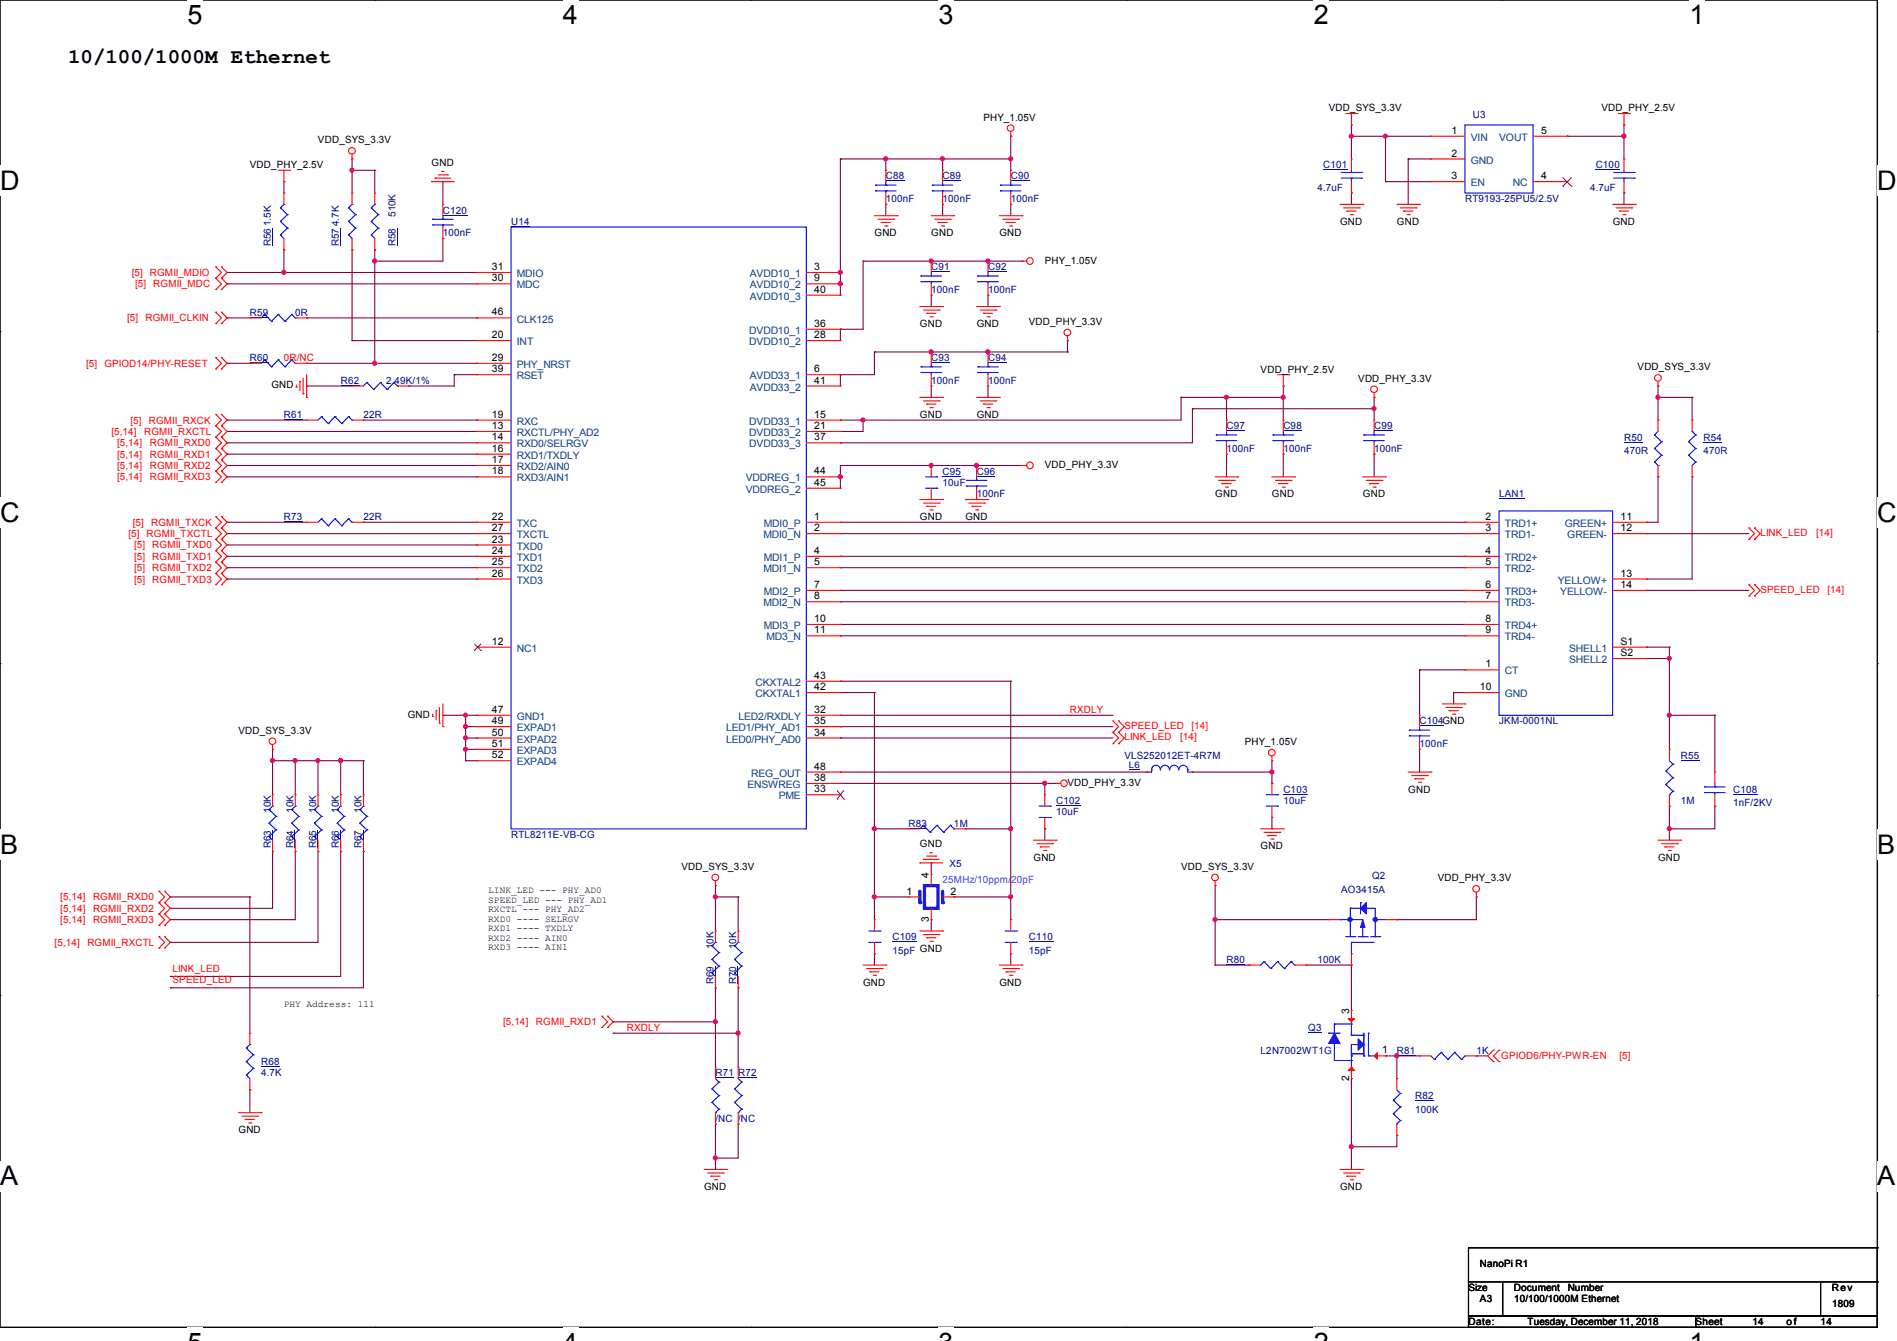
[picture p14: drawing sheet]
<svg xmlns="http://www.w3.org/2000/svg" width="297mm" height="210mm" viewBox="0 0 297 210" stroke-linecap="round" stroke-linejoin="round" font-family="sans-serif">
<defs><g id="words">
<g font-size="4.2">
<text x="29.4" y="3.8">5</text>
<text x="88.1" y="3.8">4</text>
<text x="146.9" y="3.8">3</text>
<text x="205.7" y="3.8">2</text>
<text x="264.5" y="3.8">1</text>
<text x="0" y="29.8">D</text>
<text x="293.9" y="29.8">D</text>
<text x="0" y="81.7">C</text>
<text x="293.9" y="81.7">C</text>
<text x="0" y="133.7">B</text>
<text x="293.9" y="133.7">B</text>
<text x="0" y="185.6">A</text>
<text x="293.9" y="185.6">A</text>
</g>
<text font-size="3.3" x="10.7" y="9.8">10/100/1000M Ethernet</text>
<g font-size="1.6">
<text x="208" y="17.4">VDD_SYS_3.3V</text>
<text x="250.7" y="17.4">VDD_PHY_2.5V</text>
<text x="49.8" y="22.4">VDD_SYS_3.3V</text>
<text x="154" y="18.9">PHY_1.05V</text>
<text x="227.3" y="21">1</text>
<text x="241.3" y="21">5</text>
<text x="39.1" y="26.3">VDD_PHY_2.5V</text>
<text x="67.6" y="26">GND</text>
<text x="227.3" y="24.5">2</text>
<text x="227.3" y="28.1">3</text>
<text x="241.3" y="28.1">4</text>
<text x="209.8" y="35.2">GND</text>
<text x="218.7" y="35.2">GND</text>
<text x="252.5" y="35.2">GND</text>
<text x="136.9" y="37">GND</text>
<text x="145.8" y="37">GND</text>
<text x="156.5" y="37">GND</text>
<text x="163.6" y="41.3">PHY_1.05V</text>
<text x="77" y="42.3">31</text>
<text x="77" y="44.1">30</text>
<text x="127.5" y="42.3">3</text>
<text x="127.5" y="44.1">9</text>
<text x="127.5" y="45.8">40</text>
<text x="77" y="49.4">46</text>
<text x="77" y="53">20</text>
<text x="127.5" y="51.2">36</text>
<text x="127.5" y="53">28</text>
<text x="144" y="51.2">GND</text>
<text x="152.9" y="51.2">GND</text>
<text x="161.1" y="50.9">VDD_PHY_3.3V</text>
<text x="77" y="56.5">29</text>
<text x="77" y="58.3">39</text>
<text x="127.5" y="58.3">6</text>
<text x="197.4" y="58.3">VDD_PHY_2.5V</text>
<text x="212.7" y="59.8">VDD_PHY_3.3V</text>
<text x="256.4" y="58">VDD_SYS_3.3V</text>
<text x="42.5" y="60.8">GND</text>
<text x="77" y="65.4">19</text>
<text x="127.5" y="60.1">41</text>
<text x="127.5" y="65.4">15</text>
<text x="144" y="65.4">GND</text>
<text x="152.9" y="65.4">GND</text>
<text x="77" y="67.2">13</text>
<text x="77" y="69">14</text>
<text x="77" y="70.7">16</text>
<text x="127.5" y="67.2">21</text>
<text x="127.5" y="69">37</text>
<text x="77" y="72.5">17</text>
<text x="77" y="74.3">18</text>
<text x="127.5" y="74.3">44</text>
<text x="127.5" y="76.1">45</text>
<text x="163.6" y="73.3">VDD_PHY_3.3V</text>
<text x="190.3" y="77.9">GND</text>
<text x="199.1" y="77.9">GND</text>
<text x="213.4" y="77.9">GND</text>
<text x="77" y="81.4">22</text>
<text x="77" y="83.2">27</text>
<text x="127.5" y="81.4">1</text>
<text x="127.5" y="83.2">2</text>
<text x="144" y="81.4">GND</text>
<text x="151.1" y="81.4">GND</text>
<text x="232.6" y="81.4">2</text>
<text x="232.6" y="83.2">3</text>
<text x="253.7" y="81.4">11</text>
<text x="253.7" y="83.2">12</text>
<text x="77" y="85">23</text>
<text x="77" y="86.7">24</text>
<text x="77" y="88.5">25</text>
<text x="127.5" y="86.7">4</text>
<text x="127.5" y="88.5">5</text>
<text x="232.6" y="86.7">4</text>
<text x="232.6" y="88.5">5</text>
<text x="77" y="90.3">26</text>
<text x="127.5" y="92.1">7</text>
<text x="127.5" y="93.9">8</text>
<text x="232.6" y="92.1">6</text>
<text x="232.6" y="93.9">7</text>
<text x="253.7" y="90.3">13</text>
<text x="253.7" y="92.1">14</text>
<text x="77" y="101">12</text>
<text x="127.5" y="99.2">11</text>
<text x="127.5" y="97.4">10</text>
<text x="232.6" y="97.4">8</text>
<text x="232.6" y="99.2">9</text>
<text x="253.7" y="101">S1</text>
<text x="127.5" y="106.3">43</text>
<text x="232.6" y="104.5">1</text>
<text x="253.7" y="102.7">S2</text>
<text x="63.8" y="112.4">GND</text>
<text x="77" y="111.6">47</text>
<text x="77" y="113.4">49</text>
<text x="127.5" y="108.1">42</text>
<text x="127.5" y="111.6">32</text>
<text x="127.5" y="113.4">35</text>
<text x="231.7" y="108.1">10</text>
<text x="37.3" y="114.9">VDD_SYS_3.3V</text>
<text x="77" y="117">51</text>
<text x="77" y="115.2">50</text>
<text x="77" y="118.7">52</text>
<text x="127.5" y="115.2">34</text>
<text x="194.9" y="116.7">PHY_1.05V</text>
<text x="127.5" y="120.5">48</text>
<text x="127.5" y="122.3">38</text>
<text x="127.5" y="124.1">33</text>
<text x="167.1" y="123.1">VDD_PHY_3.3V</text>
<text x="220.5" y="124.1">GND</text>
<text x="106.7" y="136.2">VDD_SYS_3.3V</text>
<text x="144" y="132.7">GND</text>
<text x="145.4" y="137.5" transform="rotate(-90 145.4 137.5)">4</text>
<text x="161.8" y="134.8">GND</text>
<text x="184.9" y="136.2">VDD_SYS_3.3V</text>
<text x="197.4" y="133">GND</text>
<text x="259.6" y="134.8">GND</text>
<text x="141.9" y="140.1">1</text>
<text x="148.8" y="140.1">2</text>
<text x="225.1" y="138">VDD_PHY_3.3V</text>
<text x="145.4" y="144.4" transform="rotate(-90 145.4 144.4)">3</text>
<text x="135.1" y="154.3">GND</text>
<text x="156.5" y="154.3">GND</text>
<text x="211.2" y="158.8" transform="rotate(-90 211.2 158.8)">3</text>
<text x="216.4" y="165">1</text>
<text x="211.2" y="169.2" transform="rotate(-90 211.2 169.2)">2</text>
<text x="37.3" y="177.5">GND</text>
<text x="110.2" y="186.4">GND</text>
<text x="209.8" y="186.4">GND</text>
<text x="229.9" y="202.2">Size</text>
<text x="231.7" y="198.5">NanoPi R1</text>
<text x="231.7" y="204">A3</text>
<text x="237" y="202.2">Document</text>
<text x="237" y="204">10/100/1000M Ethernet</text>
<text x="245.4" y="202.2">Number</text>
<text x="286.8" y="202.2">Rev</text>
<text x="229.9" y="207.5">Date:</text>
<text x="239.2" y="207.5">Tuesday, December 11, 2018</text>
<text x="265.5" y="207.5">Sheet</text>
<text x="274.4" y="207.5">14</text>
<text x="279.7" y="207.5">o f</text>
<text x="285" y="207.5">14</text>
<text x="286.8" y="204.7">1809</text>
</g>
<g font-size="1.6" fill="#004080">
<text x="230.3" y="22.1">VIN</text>
<text x="234.7" y="22.1">VOUT</text>
<text x="230.3" y="25.6">GND</text>
<text x="230.3" y="29.2">EN</text>
<text x="236.9" y="29.2">NC</text>
<text x="80.9" y="43.4">MDIO</text>
<text x="80.9" y="45.2">MDC</text>
<text x="117.4" y="43.4">AVDD10_1</text>
<text x="117.4" y="45.2">AVDD10_2</text>
<text x="117.4" y="46.9">AVDD10_3</text>
<text x="80.9" y="50.5">CLK125</text>
<text x="117.3" y="52.3">DVDD10_1</text>
<text x="80.9" y="54.1">INT</text>
<text x="80.9" y="57.6">PHY_NRST</text>
<text x="80.9" y="59.4">RSET</text>
<text x="117.3" y="54.1">DVDD10_2</text>
<text x="117.4" y="59.4">AVDD33_1</text>
<text x="117.4" y="61.2">AVDD33_2</text>
<text x="80.9" y="66.5">RXC</text>
<text x="80.9" y="68.3">RXCTL/PHY_AD2</text>
<text x="80.9" y="70.1">RXD0/SELRGV</text>
<text x="80.9" y="71.8">RXD1/TXDLY</text>
<text x="117.3" y="66.5">DVDD33_1</text>
<text x="117.3" y="68.3">DVDD33_2</text>
<text x="117.3" y="70.1">DVDD33_3</text>
<text x="80.9" y="73.6">RXD2/AIN0</text>
<text x="80.9" y="75.4">RXD3/AIN1</text>
<text x="116.8" y="75.4">VDDREG_1</text>
<text x="116.8" y="77.2">VDDREG_2</text>
<text x="80.9" y="82.5">TXC</text>
<text x="119.6" y="82.5">MDI0_P</text>
<text x="235.6" y="82.5">TRD1+</text>
<text x="245" y="82.5">GREEN+</text>
<text x="80.9" y="84.3">TXCTL</text>
<text x="80.9" y="86.1">TXD0</text>
<text x="80.9" y="87.8">TXD1</text>
<text x="80.9" y="89.6">TXD2</text>
<text x="119.5" y="84.3">MDI0_N</text>
<text x="119.5" y="89.6">MDI1_N</text>
<text x="119.6" y="87.8">MDI1_P</text>
<text x="235.6" y="84.3">TRD1-</text>
<text x="235.6" y="87.8">TRD2+</text>
<text x="235.6" y="89.6">TRD2-</text>
<text x="245.4" y="84.3">GREEN-</text>
<text x="80.9" y="91.4">TXD3</text>
<text x="119.5" y="95">MDI2_N</text>
<text x="119.6" y="93.2">MDI2_P</text>
<text x="235.6" y="93.2">TRD3+</text>
<text x="235.6" y="95">TRD3-</text>
<text x="243.9" y="91.4">YELLOW+</text>
<text x="244.3" y="93.2">YELLOW-</text>
<text x="119.6" y="98.5">MDI3_P</text>
<text x="120" y="100.3">MD3_N</text>
<text x="235.6" y="98.5">TRD4+</text>
<text x="235.6" y="100.3">TRD4-</text>
<text x="80.9" y="102.1">NC1</text>
<text x="118.3" y="107.4">CKXTAL2</text>
<text x="235.6" y="105.6">CT</text>
<text x="245.7" y="102.1">SHELL1</text>
<text x="245.7" y="103.8">SHELL2</text>
<text x="80.9" y="112.7">GND1</text>
<text x="115.6" y="112.7">LED2/RXDLY</text>
<text x="118.3" y="109.2">CKXTAL1</text>
<text x="235.6" y="109.2">GND</text>
<text x="80.9" y="118.1">EXPAD3</text>
<text x="80.9" y="116.3">EXPAD2</text>
<text x="80.9" y="114.5">EXPAD1</text>
<text x="80.9" y="119.8">EXPAD4</text>
<text x="113.7" y="114.5">LED1/PHY_AD1</text>
<text x="113.7" y="116.3">LED0/PHY_AD0</text>
<text x="117" y="123.4">ENSWREG</text>
<text x="117.6" y="121.6">REG_OUT</text>
<text x="121.9" y="125.2">PME</text>
</g>
<g font-size="1.6" fill="#000080">
<text x="230.6" y="18.5">U3</text>
<text x="138.7" y="28.1">C88</text>
<text x="147.6" y="28.1">C89</text>
<text x="158.3" y="28.1">C90</text>
<text x="206.3" y="29.9">4.7uF</text>
<text x="207.2" y="26.3">C101</text>
<text x="248.9" y="29.9">4.7uF</text>
<text x="249.8" y="26.3">C100</text>
<text x="69.3" y="33.4">C120</text>
<text x="80" y="35.2">U14</text>
<text x="138.7" y="31.7">100nF</text>
<text x="147.6" y="31.7">100nF</text>
<text x="158.3" y="31.7">100nF</text>
<text x="229.4" y="31.7">RT9193-25PU5/2.5V</text>
<text x="69.3" y="37">100nF</text>
<text x="145.8" y="42.3">C91</text>
<text x="145.8" y="45.9">100nF</text>
<text x="154.7" y="42.3">C92</text>
<text x="154.7" y="45.9">100nF</text>
<text x="39.1" y="49.4">R59</text>
<text x="46.2" y="49.4">0R</text>
<text x="39.1" y="56.6">R60</text>
<text x="145.8" y="56.6">C93</text>
<text x="154.7" y="56.6">C94</text>
<text x="44.5" y="65.4">R61</text>
<text x="53.3" y="60.1">R62</text>
<text x="56.9" y="65.4">22R</text>
<text x="60.5" y="60.1">2.49K/1%</text>
<text x="145.8" y="60.1">100nF</text>
<text x="154.7" y="60.1">100nF</text>
<text x="192" y="67.2">C97</text>
<text x="192" y="70.8">100nF</text>
<text x="200.9" y="67.2">C98</text>
<text x="200.9" y="70.8">100nF</text>
<text x="215.2" y="67.2">C99</text>
<text x="215.2" y="70.8">100nF</text>
<text x="254.3" y="69">R50</text>
<text x="254.3" y="71.1">470R</text>
<text x="266.7" y="69">R54</text>
<text x="266.7" y="71.1">470R</text>
<text x="147.6" y="74.3">C95</text>
<text x="147.6" y="76.1">10uF</text>
<text x="152.9" y="74.3">C96</text>
<text x="152.9" y="77.9">100nF</text>
<text x="234.7" y="77.9">LAN1</text>
<text x="44.5" y="81.4">R73</text>
<text x="56.9" y="81.4">22R</text>
<text x="222.3" y="113.5">C104GND</text>
<text x="234.7" y="113.5">JKM-0001NL</text>
<text x="176" y="118.8">VLS252012ET-4R7M</text>
<text x="222.3" y="117">100nF</text>
<text x="263.2" y="118.8">R55</text>
<text x="165.4" y="125.9">C102</text>
<text x="200.9" y="124.1">C103</text>
<text x="200.9" y="125.9">10uF</text>
<text x="263.2" y="125.9">1M</text>
<text x="271.3" y="124.1">C108</text>
<text x="80" y="131.2">RTL8211E-VB-CG</text>
<text x="142.2" y="129.5">R83</text>
<text x="149.4" y="129.5">1M</text>
<text x="165.4" y="127.7">10uF</text>
<text x="271.3" y="126.2">1nF/2KV</text>
<text x="148.6" y="135.8">X5</text>
<text x="214.8" y="137.6">Q2</text>
<text x="210" y="139.8">AO3415A</text>
<text x="139.8" y="147.2">C109</text>
<text x="139.8" y="149.4">15pF GND</text>
<text x="161.1" y="147.2">C110</text>
<text x="161.1" y="149.4">15pF</text>
<text x="192" y="150.8">R80</text>
<text x="206.3" y="150.8">100K</text>
<text x="204.8" y="161.5">Q3</text>
<text x="40.9" y="166.8">R68</text>
<text x="197.4" y="165">L2N7002WT1G</text>
<text x="218.7" y="165">R81</text>
<text x="231.2" y="165">1K</text>
<text x="40.9" y="168.6">4.7K</text>
<text x="112" y="168.6">R71 R72</text>
<text x="221.5" y="172.1">R82</text>
<text x="112" y="175.7">/NC /NC</text>
<text x="221.5" y="174.2">100K</text>
</g>
<g font-size="1.6" fill="#f00">
<text x="20.6" y="43.2">[5]</text>
<text x="21.2" y="45">[5]</text>
<text x="23.5" y="43.2">RGMII_MDIO</text>
<text x="24" y="45">RGMII_MDC</text>
<text x="19.9" y="50.3">[5]</text>
<text x="22.8" y="50.3">RGMII_CLKIN</text>
<text x="13.5" y="57.4">[5]</text>
<text x="16.3" y="57.4">GPIOD14/PHY-RESET</text>
<text x="44.5" y="56.6">0R/NC</text>
<text x="17.4" y="68.1">[5,14]</text>
<text x="18.3" y="71.7">[5,14]</text>
<text x="18.3" y="69.9">[5,14]</text>
<text x="20.4" y="66.3">[5]</text>
<text x="22.6" y="68.1">RGMII_RXCTL</text>
<text x="23.3" y="66.3">RGMII_RXCK</text>
<text x="23.5" y="71.7">RGMII_RXD1</text>
<text x="23.5" y="69.9">RGMII_RXD0</text>
<text x="18.3" y="75.2">[5,14]</text>
<text x="18.3" y="73.4">[5,14]</text>
<text x="23.5" y="75.2">RGMII_RXD3</text>
<text x="23.5" y="73.4">RGMII_RXD2</text>
<text x="20.8" y="82.3">[5]</text>
<text x="23.7" y="82.3">RGMII_TXCK</text>
<text x="275.6" y="83.9">LINK_LED</text>
<text x="284.3" y="83.9">[14]</text>
<text x="20.1" y="84.1">[5]</text>
<text x="21" y="89.5">[5]</text>
<text x="21" y="87.7">[5]</text>
<text x="21" y="85.9">[5]</text>
<text x="22.9" y="84.1">RGMII_TXCTL</text>
<text x="23.8" y="89.5">RGMII_TXD2</text>
<text x="23.8" y="87.7">RGMII_TXD1</text>
<text x="23.8" y="85.9">RGMII_TXD0</text>
<text x="21" y="91.2">[5]</text>
<text x="23.8" y="91.2">RGMII_TXD3</text>
<text x="275.6" y="92.8">SPEED_LED</text>
<text x="286.1" y="92.8">[14]</text>
<text x="167.5" y="111.7">RXDLY</text>
<text x="176" y="116">LINK_LED</text>
<text x="176" y="114.2">SPEED_LED</text>
<text x="184.8" y="116">[14]</text>
<text x="186.5" y="114.2">[14]</text>
<text x="9.4" y="142.8">[5,14]</text>
<text x="9.4" y="141">[5,14]</text>
<text x="14.6" y="142.8">RGMII_RXD2</text>
<text x="14.6" y="141">RGMII_RXD0</text>
<text x="8.6" y="148.1">[5,14]</text>
<text x="9.4" y="144.6">[5,14]</text>
<text x="13.7" y="148.1">RGMII_RXCTL</text>
<text x="14.6" y="144.6">RGMII_RXD3</text>
<text x="27" y="152.1">LINK_LED</text>
<text x="27" y="153.9">SPEED_LED</text>
<text x="78.8" y="160.6">[5,14]</text>
<text x="83.9" y="160.6">RGMII_RXD1</text>
<text x="98.1" y="161.5">RXDLY</text>
<text x="235" y="165.9">GPIOD6/PHY-PWR-EN</text>
<text x="253.5" y="165.9">[5]</text>
</g>
<text font-size="1.6" fill="#8000ff" x="147.6" y="138.3">25MHz/10ppm/20pF</text>
<g font-size="1.5" fill="#000080">
<text x="42.4" y="35.4" transform="rotate(-90 42.4 35.4)">1.5K</text>
<text x="53" y="35.4" transform="rotate(-90 53 35.4)">4.7K</text>
<text x="61.9" y="34" transform="rotate(-90 61.9 34)">510K</text>
<text x="42.4" y="38.6" transform="rotate(-90 42.4 38.6)">R56</text>
<text x="53" y="38.6" transform="rotate(-90 53 38.6)">R57</text>
<text x="61.9" y="38.6" transform="rotate(-90 61.9 38.6)">R58</text>
<text x="42.4" y="127.3" transform="rotate(-90 42.4 127.3)">10K</text>
<text x="45.9" y="127.3" transform="rotate(-90 45.9 127.3)">10K</text>
<text x="49.5" y="127.3" transform="rotate(-90 49.5 127.3)">10K</text>
<text x="53" y="127.3" transform="rotate(-90 53 127.3)">10K</text>
<text x="56.6" y="127.3" transform="rotate(-90 56.6 127.3)">10K</text>
<text x="42.4" y="132.8" transform="rotate(-90 42.4 132.8)">R63</text>
<text x="45.9" y="132.8" transform="rotate(-90 45.9 132.8)">R64</text>
<text x="49.5" y="132.8" transform="rotate(-90 49.5 132.8)">R65</text>
<text x="53" y="132.8" transform="rotate(-90 53 132.8)">R66</text>
<text x="56.6" y="132.8" transform="rotate(-90 56.6 132.8)">R67</text>
<text x="111.7" y="148.6" transform="rotate(-90 111.7 148.6)">10K</text>
<text x="115.3" y="148.6" transform="rotate(-90 115.3 148.6)">10K</text>
<text x="111.7" y="154.1" transform="rotate(-90 111.7 154.1)">R69</text>
<text x="115.3" y="154.1" transform="rotate(-90 115.3 154.1)">R70</text>
</g>
<g font-size="1.5">
<text x="76.5" y="139.9">LINK_LED --- PHY_AD0</text>
<text x="76.5" y="141.4">SPEED_LED --- PHY_AD1</text>
<text x="76.5" y="142.9">RXCTL --- PHY_AD2</text>
<text x="76.5" y="144.4">RXD0 ---- SELRGV</text>
<text x="76.5" y="145.8">RXD1 ---- TXDLY</text>
<text x="76.5" y="147.3">RXD2 ---- AIN0</text>
<text x="76.5" y="148.8">RXD3 ---- AIN1</text>
<text x="44.4" y="157.7">PHY Address: 111</text>
</g>
<text font-size="1.4" fill="#000080" x="176.8" y="120.3">L6</text>
</g></defs>
<path d="M0 0h293.9v207.9h-293.9z" fill="none" stroke="#000" stroke-width=".17"/>
<g fill="#fff">
<path d="M29.4 0h2.3v4.7h-2.3z"/>
<path d="M29.4 207.9h2.3v2.1h-2.3z"/>
</g>
<path d="M58.8 0h.1M58.8 207.9h.1" fill="none" stroke="#000" stroke-width=".17"/>
<g fill="#fff">
<path d="M88.1 0h2.4v4.7h-2.4z"/>
<path d="M88.1 207.9h2.4v2.1h-2.4z"/>
</g>
<path d="M117.6 0h.1M117.6 207.9h.1" fill="none" stroke="#000" stroke-width=".17"/>
<g fill="#fff">
<path d="M146.9 0h2.4v4.7h-2.4z"/>
<path d="M146.9 207.9h2.4v2.1h-2.4z"/>
</g>
<path d="M176.3 0h.1M176.3 207.9h.1" fill="none" stroke="#000" stroke-width=".17"/>
<g fill="#fff">
<path d="M205.7 0h2.4v4.7h-2.4z"/>
<path d="M205.7 207.9h2.4v2.1h-2.4z"/>
</g>
<path d="M235.1 0h.1M235.1 207.9h.1" fill="none" stroke="#000" stroke-width=".17"/>
<g fill="#fff">
<path d="M264.5 0h2.4v4.7h-2.4z"/>
<path d="M264.5 207.9h2.4v2.1h-2.4z"/>
<path d="M0 26h3v4.7h-3z"/>
<path d="M293.9 26h3.1v4.7h-3.1z"/>
<path d="M0 77.9h3v4.7h-3z"/>
<path d="M293.9 77.9h3.1v4.7h-3.1z"/>
</g>
<path d="M0 51.9h.1M293.9 51.9h.1" fill="none" stroke="#000" stroke-width=".17"/>
<g fill="#fff">
<path d="M0 129.9h2.8v4.7h-2.8z"/>
<path d="M293.9 129.9h2.9v4.7h-2.9z"/>
</g>
<path d="M0 103.9h.1M293.9 103.9h.1" fill="none" stroke="#000" stroke-width=".17"/>
<g fill="#fff">
<path d="M-.1 181.8h2.9v4.8h-2.9z"/>
<path d="M293.8 181.8h3v4.8h-3z"/>
</g>
<g fill="none" stroke="#000" stroke-width=".17">
<path d="M0 155.9h.1M293.9 155.9h.1M229.9 195.4h.1M229.9 195.4v5.3M229.9 195.4h64M293.9 195.4h.1M293.9 195.4v5.3M229.9 200.7h5.3v5.4h-5.3zM229.9 206.1h35.6v1.8h-35.6zM235.2 200.7h49.8v5.4h-49.8zM265.5 206.1h28.4v1.8h-28.4zM285 200.7h8.9v5.4h-8.9z"/>
<path d="M293.9 200.7h.1"/>
</g>
<g fill="none" stroke="#800040" stroke-width=".17">
<path d="M211.6 19.6h.1M211.6 19.6v5.3M254.3 19.6h.1M254.3 19.6v5.3M44.4 28.4h.1M44.4 39.1h.1M44.4 28.4v1.8M44.4 39.1v3.6M55.1 26.7h.1M55.1 39.1h.1M55.1 24.9h.1M55.1 24.9v5.3"/>
<path d="M55.1 39.1v14.2M55.1 26.7h3.6M58.7 26.7h.1M58.7 39.1h.1M58.7 26.7v3.5M58.7 39.1v17.8M69.3 37.3h.1M69.3 28.4h.1M69.3 37.3v3.6h-10.6M69.3 28.4v3.6M131.6 24.9h.1M131.6 24.9v21.3"/>
<path d="M131.6 24.9h26.6M138.7 24.9h.1M138.7 32h.1M138.7 24.9v1.8M138.7 32v1.8M147.6 24.9h.1M147.6 32h.1M147.6 24.9v1.8M147.6 32v1.8M158.2 24.9h.1M158.2 32h.1M158.2 21.3h.1"/>
<path d="M158.2 21.3v5.4M158.2 32v1.8M211.6 21.3h.1M211.6 30.2h.1M211.6 21.3h12.4M211.6 30.2v1.8M216.9 21.3h.1M216.9 28.4h.1M216.9 28.4h7.1M216.9 21.3v7.1M220.5 24.9h.1M220.5 24.9h3.5"/>
<path d="M220.5 24.9v7.1M245.4 21.3h.1M245.4 21.3h8.9M254.3 21.3h.1M254.3 30.2h.1M254.3 30.2v1.8M35.6 44.4h.1M35.6 42.7h.1M35.6 56.9h.1M35.6 49.8h.1M35.6 56.9h3.5M35.6 42.7h39.1"/>
<path d="M35.6 44.4h39.1M35.6 49.8h3.5M44.4 42.7h.1M48 56.9h.1M48 49.8h.1M48 56.9h26.7M48 49.8h26.7M55.1 53.3h.1M55.1 53.3h19.6M58.7 56.9h.1M58.7 40.9h.1M71.1 58.7h.1"/>
<path d="M71.1 58.7h3.6M71.1 58.7v1.8h-7.1M131.6 58.7h.1M131.6 51.6h.1M131.6 42.7h.1M131.6 44.4h.1M131.6 51.6v1.7M131.6 58.7v1.8M135.1 40.9h.1M135.1 40.9h24.9M135.1 40.9v10.7h-3.5M136.9 55.1h.1"/>
<path d="M136.9 55.1v3.6h-5.3M136.9 55.1h30.2M145.8 40.9h.1M145.8 55.1h.1M145.8 46.2h.1M145.8 46.2v1.8M154.7 46.2h.1M154.7 40.9h.1M154.7 55.1h.1M154.7 46.2v1.8M160 40.9h.1M167.1 53.3h.1"/>
<path d="M167.1 55.1h.1M167.1 53.3v1.8M35.6 71.1h.1M35.6 72.9h.1M35.6 74.7h.1M35.6 67.6h.1M35.6 69.3h.1M35.6 65.8h.1M35.6 72.9h39.1M35.6 71.1h39.1M35.6 74.7h39.1M35.6 67.6h39.1"/>
<path d="M35.6 69.3h39.1M35.6 65.8h12.4M48 60.5h.1M48 60.5h7.1M56.9 65.8h.1M56.9 65.8h17.8M64 60.5h.1M131.6 72.9h.1M131.6 74.7h.1M131.6 67.6h.1M131.6 69.3h.1M131.6 65.8h.1"/>
<path d="M131.6 72.9v3.6M131.6 72.9h28.4M135.1 65.8h.1M135.1 65.8v1.8h-3.5M145.8 72.9h.1M145.8 62.2h.1M145.8 60.5v1.7M152.9 72.9h.1M154.7 62.2h.1M154.7 60.5v1.7M160 72.9h.1M184.9 62.2h.1"/>
<path d="M184.9 62.2v3.6h-53.3M184.9 62.2h16M186.7 64h.1M186.7 64v5.3h-55.1M186.7 64h28.4M192 71.1h.1M192 62.2h.1M192 62.2v3.6M192 71.1v3.6M200.9 71.1h.1M200.9 60.5h.1M200.9 62.2h.1"/>
<path d="M200.9 60.5v5.3M200.9 71.1v3.6M215.1 71.1h.1M215.1 64h.1M215.1 62.2h.1M215.1 62.2v3.6M215.1 71.1v3.6M259.6 62.2h.1M259.6 60.5h.1M259.6 74.7h.1M259.6 74.7v7.1h-1.8M259.6 62.2h5.3"/>
<path d="M259.6 60.5v5.3M264.9 62.2h.1M264.9 74.7h.1M264.9 74.7v16h-7.1M264.9 62.2v3.6M35.6 81.8h.1M35.6 85.3h.1M35.6 83.6h.1M35.6 90.7h.1M35.6 88.9h.1M35.6 87.1h.1M35.6 81.8h12.4"/>
<path d="M35.6 85.3h39.1M35.6 83.6h39.1M35.6 90.7h39.1M35.6 88.9h39.1M35.6 87.1h39.1M56.9 81.8h.1M56.9 81.8h17.8M131.6 83.6h.1M131.6 92.5h.1M131.6 94.2h.1M131.6 97.8h.1M131.6 99.6h.1"/>
<path d="M131.6 88.9h.1M131.6 87.1h.1M131.6 81.8h97.8M131.6 83.6h97.8M131.6 88.9h97.8M131.6 87.1h97.8M131.6 92.5h97.8M131.6 94.2h97.8M131.6 97.8h97.8M131.6 99.6h97.8M229.4 81.8h.1M257.8 81.8h.1"/>
<path d="M257.8 90.7h.1M257.8 92.5h.1M257.8 83.6h.1M257.8 83.6h16M257.8 92.5h16M42.7 119.1h.1M42.7 117.3h.1M42.7 119.1h14.2M42.7 117.3v7.2M46.2 119.1h.1M46.2 119.1v5.4M49.8 119.1h.1"/>
<path d="M49.8 119.1v5.4M53.3 119.1h.1M53.3 119.1v5.4M56.9 119.1h.1M56.9 119.1v5.4M69.3 112h.1M69.3 112h5.4M72.9 119.1h.1M72.9 117.3h.1M72.9 113.8h.1M72.9 112h.1M72.9 115.6h.1"/>
<path d="M72.9 119.1h1.8M72.9 112v7.1M72.9 113.8h1.8M72.9 115.6h1.8M72.9 117.3h1.8M131.6 113.8h.1M131.6 115.6h.1M131.6 112h.1M131.6 106.7h.1M131.6 108.5h.1M131.6 113.8h42.6M131.6 112h42.6"/>
<path d="M131.6 115.6h42.6M131.6 106.7h26.6M131.6 108.5h5.3M136.9 108.5h.1M136.9 108.5v35.5M158.2 106.7h.1M158.2 106.7v37.3M199.1 119.1v3.6M222.2 117.3h.1M222.2 104.9h.1M222.2 104.9v7.1M222.2 117.3v3.6"/>
<path d="M222.2 104.9h7.2M227.6 108.5h.1M227.6 108.5h1.8M227.6 108.5v1.7M257.8 101.3h.1M257.8 103.1h.1M257.8 101.3h3.6M257.8 103.1h3.6M261.4 103.1h.1M261.4 112h.1M261.4 101.3h.1M261.4 112h7.1"/>
<path d="M261.4 101.3v16M268.5 112h.1M268.5 112v8.9M42.7 133.3h.1M42.7 133.3v8.9h-16M46.2 133.3h.1M46.2 133.3v10.7h-19.5M49.8 133.3h.1M49.8 133.3v14.3h-23.1M53.3 133.3h.1M53.3 133.3v19.6h-26.6M56.9 133.3h.1"/>
<path d="M56.9 133.3v21.4h-30.2M112 138.7h.1M112 138.7v7.1M131.6 120.9h.1M131.6 122.7h.1M131.6 120.9h48M131.6 122.7h33.8M136.9 129.8h.1M136.9 129.8h5.3M145.8 135.1h.1M145.8 135.1v1.8M151.1 129.8h.1"/>
<path d="M151.1 129.8h7.1M158.2 129.8h.1M163.6 122.7h.1M163.6 129.8h.1M163.6 122.7v1.8M163.6 129.8v1.8M186.7 120.9h.1M186.7 120.9h12.4M190.2 138.7h.1M190.2 138.7v12.4M199.1 120.9h.1M199.1 129.8h.1"/>
<path d="M199.1 122.7h.1M199.1 128v1.8M261.4 129.8h.1M261.4 126.2h.1M261.4 126.2v5.4M268.5 126.2h.1M268.5 126.2v3.6h-7.1M26.7 144h.1M26.7 140.5h.1M26.7 142.2h.1M26.7 147.6h.1M26.7 152.9h.1"/>
<path d="M26.7 154.7h.1M26.7 140.5h12.4M39.1 140.5h.1M39.1 140.5v21.3M112 154.7h.1M112 140.5h.1M112 140.5h3.6M112 154.7v12.4M115.6 140.5h.1M115.6 154.7h.1M115.6 140.5v5.3M115.6 154.7v12.4"/>
<path d="M136.9 149.4h.1M136.9 140.5h.1M136.9 149.4v1.7M136.9 140.5h5.3M145.8 144h.1M145.8 144v1.8M149.4 140.5h.1M149.4 140.5h8.8M158.2 140.5h.1M158.2 149.4h.1M158.2 149.4v1.7M190.2 144h.1"/>
<path d="M190.2 151.1h.1M190.2 144h17.8M190.2 151.1h5.4M204.5 151.1h.1M204.5 151.1h7.1M211.6 151.1h.1M211.6 151.1v7.1M218.7 144h.1M231.1 140.5h.1M231.1 140.5v3.5h-12.4M39.1 170.7h.1M39.1 170.7v3.5"/>
<path d="M96 160h.1M96 161.8h.1M96 160h16M96 161.8h19.6M112 176h.1M112 160h.1M112 176v7.1M115.6 161.8h.1M115.6 176h.1M115.6 176v5.4h-3.6M211.6 179.6h.1M211.6 168.9h.1"/>
<path d="M211.6 168.9v14.2M216.9 165.4h.1M216.9 165.4h5.3M218.7 165.4h.1M218.7 177.8h.1M218.7 165.4v3.5M218.7 177.8v1.8h-7.1M231.1 165.4h.1M231.1 165.4h1.8M112 181.4h.1"/>
</g>
<g fill="#f0f" stroke="#f0f" stroke-width=".17">
<circle cx="131.6" cy="74.7" r=".32"/>
<circle cx="131.6" cy="44.4" r=".32"/>
<circle cx="147.6" cy="24.9" r=".32"/>
<circle cx="138.7" cy="24.9" r=".32"/>
<circle cx="58.7" cy="56.9" r=".32"/>
<circle cx="58.7" cy="40.9" r=".32"/>
<circle cx="72.9" cy="113.8" r=".32"/>
<circle cx="72.9" cy="115.5" r=".32"/>
<circle cx="72.9" cy="117.3" r=".32"/>
<circle cx="131.6" cy="42.7" r=".32"/>
<circle cx="158.2" cy="24.9" r=".32"/>
<circle cx="112" cy="160" r=".32"/>
<circle cx="112" cy="140.4" r=".32"/>
<circle cx="72.9" cy="112" r=".32"/>
<circle cx="136.9" cy="140.4" r=".32"/>
<circle cx="158.2" cy="140.4" r=".32"/>
<circle cx="115.5" cy="161.8" r=".32"/>
<circle cx="42.7" cy="119.1" r=".32"/>
<circle cx="112" cy="181.3" r=".32"/>
<circle cx="53.3" cy="119.1" r=".32"/>
<circle cx="216.9" cy="21.3" r=".32"/>
<circle cx="49.8" cy="119.1" r=".32"/>
<circle cx="46.2" cy="119.1" r=".32"/>
<circle cx="211.6" cy="21.3" r=".32"/>
<circle cx="254.2" cy="21.3" r=".32"/>
<circle cx="44.4" cy="42.7" r=".32"/>
<circle cx="200.9" cy="62.2" r=".32"/>
<circle cx="192" cy="62.2" r=".32"/>
<circle cx="163.6" cy="122.7" r=".32"/>
<circle cx="55.1" cy="26.6" r=".32"/>
<circle cx="135.1" cy="65.8" r=".32"/>
<circle cx="158.2" cy="129.8" r=".32"/>
<circle cx="136.9" cy="129.8" r=".32"/>
<circle cx="190.2" cy="144" r=".32"/>
<circle cx="211.6" cy="179.6" r=".32"/>
<circle cx="218.7" cy="165.3" r=".32"/>
<circle cx="215.1" cy="64" r=".32"/>
<circle cx="259.6" cy="62.2" r=".32"/>
<circle cx="261.3" cy="112" r=".32"/>
<circle cx="261.3" cy="103.1" r=".32"/>
<circle cx="261.3" cy="129.8" r=".32"/>
<circle cx="199.1" cy="120.9" r=".32"/>
<circle cx="145.8" cy="40.9" r=".32"/>
<circle cx="154.7" cy="40.9" r=".32"/>
<circle cx="145.8" cy="55.1" r=".32"/>
<circle cx="154.7" cy="55.1" r=".32"/>
<circle cx="145.8" cy="72.9" r=".32"/>
<circle cx="152.9" cy="72.9" r=".32"/>
</g>
<g fill="none" stroke="#f00" stroke-width=".17">
<path d="M210.7 17.8h1.8M211.6 19.6h.1M211.6 17.8v1.8M212.5 17.8h.1M253.4 17.8h1.7M254.3 19.6h.1M254.3 17.8v1.8M255.1 17.8h.1M43.6 26.7h1.7M44.4 28.4h.1M44.4 26.7v1.7M45.3 26.7h.1"/>
<path d="M55.1 24.9h.1M55.1 24.2v.7M67.6 28.4h.1M67.6 28.4h3.5M68.1 27.9h.1M68.1 27.9h2.5M68.6 27.4h1.5M69.2 26.8h.1M69.2 26.8h.3M70.1 27.4h.1M136.9 33.8h3.6M137.5 34.3h2.4"/>
<path d="M138 34.8h.1M138 34.8h1.4M138.5 35.4h.4M138.9 35.4h.1M139.9 34.3h.1M140.5 33.8h.1M145.8 33.8h3.6M146.3 34.3h2.5M146.9 34.8h.1M146.9 34.8h1.4M147.4 35.4h.3M147.6 32h.1"/>
<path d="M147.6 26.7h.1M147.6 26.7v1.7M147.6 30.2v1.8M147.7 35.4h.1M148.8 34.3h.1M149.4 33.8h.1M156.5 33.8h3.5M157 34.3h2.5M157.5 34.8h.1M157.5 34.8h1.5M158.1 35.4h.3M158.2 21.3h.1"/>
<path d="M158.2 20.6v.7M158.4 35.4h.1M159.5 34.3h.1M160 33.8h.1M209.8 32h3.6M210.4 32.6h2.4M210.9 33.1h.1M210.9 33.1h1.4M211.4 33.6h.4M211.8 33.6h.1M212.8 32.6h.1M213.4 32h.1"/>
<path d="M218.7 32h3.5M219.2 32.6h2.5M219.8 33.1h.1M219.8 33.1h1.4M220.3 33.6h.3M220.6 33.6h.1M221.7 32.6h.1M222.2 32h.1M252.5 32h3.5M253 32.6h2.5M253.5 33.1h.1M253.5 33.1h1.5"/>
<path d="M254.1 33.6h.3M254.4 33.6h.1M255.5 32.6h.1M256 32h.1M33.8 50.7h.1M33.8 48.9h.1M33.8 45.3h.1M33.8 43.6h.1M33.8 41.8h.1M33.8 57.8h.1M33.8 56h.1M33.8 48.9l.9 .9-.9 .9"/>
<path d="M33.8 43.6l.9 .8-.9 .9M33.8 41.8l.9 .9-.9 .9M33.8 56l.9 .9-.9 .9M34.7 48.9h.1M34.7 50.7h.1M34.7 43.6h.1M34.7 45.3h.1M34.7 41.8h.1M34.7 56h.1M34.7 57.8h.1M34.7 48.9l.9 .9-.9 .9M34.7 43.6l.9 .8-.9 .9"/>
<path d="M34.7 41.8l.9 .9-.9 .9M34.7 56l.9 .9-.9 .9M39.1 56.9h.1M39.1 56.9h1.8M46.2 56.9h1.8M46.9 59.7h.1M46.9 59.7v1.5M47.5 59.2v2.5M48 56.9h.1M48 58.7v3.5M144 48h3.6M144.6 48.6h2.4"/>
<path d="M145.1 49.1h.1M145.1 49.1h1.4M145.6 49.6h.4M146 49.6h.1M147 48.6h.1M147.6 48h.1M152.9 48h3.6M153.5 48.6h2.4M154 49.1h.1M154 49.1h1.4M154.5 49.6h.4M154.9 49.6h.1"/>
<path d="M155.9 48.6h.1M156.5 48h.1M160 40.9h.1M160 40.9h.7M167.1 53.3h.1M167.1 52.6v.7M200 58.7h1.8M200.9 58.7v1.8M201.8 58.7h.1M259.6 59.7v.8M33.8 75.6h.1M33.8 73.8h.1"/>
<path d="M33.8 72h.1M33.8 70.2h.1M33.8 68.5h.1M33.8 66.7h.1M33.8 64.9h.1M33.8 73.8l.9 .9-.9 .9M33.8 72l.9 .9-.9 .9M33.8 70.2l.9 .9-.9 .9M33.8 68.5l.9 .8-.9 .9M33.8 64.9l.9 .9-.9 .9M33.8 66.7l.9 .9-.9 .9M34.7 73.8h.1"/>
<path d="M34.7 75.6h.1M34.7 72h.1M34.7 70.2h.1M34.7 68.5h.1M34.7 64.9h.1M34.7 66.7h.1M34.7 73.8l.9 .9-.9 .9M34.7 72l.9 .9-.9 .9M34.7 70.2l.9 .9-.9 .9M34.7 68.5l.9 .8-.9 .9M34.7 64.9l.9 .9-.9 .9M34.7 66.7l.9 .9-.9 .9"/>
<path d="M46.4 60.6h.1M46.4 60.3v.3M47.5 61.7h.1M48 62.2h.1M144 78.2h3.6M144 62.2h3.6M144.6 78.8h2.4M144.6 62.8h2.4M145.1 79.3h.1M145.1 63.3h.1M145.1 79.3h1.4M145.1 63.3h1.4"/>
<path d="M145.6 79.8h.4M145.6 63.8h.4M146 79.8h.1M146 63.8h.1M147 78.8h.1M147 62.8h.1M147.6 78.2h.1M147.6 62.2h.1M151.1 78.2h3.6M151.7 78.8h2.4M152.2 79.3h.1M152.2 79.3h1.4"/>
<path d="M152.7 79.8h.4M152.9 62.2h3.6M153.1 79.8h.1M153.5 62.8h2.4M154 63.3h.1M154 63.3h1.4M154.1 78.8h.1M154.5 63.8h.4M154.7 78.2h.1M154.9 63.8h.1M155.9 62.8h.1M156.5 62.2h.1"/>
<path d="M160 72.9h.1M160 72.9h.7M190.2 74.7h3.6M190.8 75.2h2.5M191.3 75.7h.1M191.3 75.7h1.4M191.9 76.3h.3M192.2 76.3h.1M193.3 75.2h.1M193.8 74.7h.1M199.1 74.7h3.6M199.7 75.2h2.4"/>
<path d="M200.2 75.7h.1M200.2 75.7h1.4M200.7 76.3h.4M200.9 60.5h.1M201.1 76.3h.1M202.1 75.2h.1M202.7 74.7h.1M213.4 74.7h3.5M213.9 75.2h2.5M214.4 75.7h.1M214.4 75.7h1.5M215 76.3h.3"/>
<path d="M215.1 62.2h.1M215.1 61.5v.7M215.3 76.3h.1M216.4 75.2h.1M216.9 74.7h.1M259.6 60.5h.1M259.6 65.8h.1M259.6 74.7h.1M259.6 65.8v1.8M259.6 72.9v1.8M264.9 74.7h.1M264.9 65.8h.1"/>
<path d="M264.9 65.8v1.8M264.9 72.9v1.8M33.8 91.6h.1M33.8 89.8h.1M33.8 88h.1M33.8 86.2h.1M33.8 84.5h.1M33.8 82.7h.1M33.8 80.9h.1M33.8 89.8l.9 .9-.9 .9M33.8 88l.9 .9-.9 .9M33.8 86.2l.9 .9-.9 .9"/>
<path d="M33.8 84.5l.9 .8-.9 .9M33.8 80.9l.9 .9-.9 .9M33.8 82.7l.9 .9-.9 .9M34.7 89.8h.1M34.7 91.6h.1M34.7 88h.1M34.7 86.2h.1M34.7 84.5h.1M34.7 80.9h.1M34.7 82.7h.1M34.7 89.8l.9 .9-.9 .9M34.7 88l.9 .9-.9 .9"/>
<path d="M34.7 86.2l.9 .9-.9 .9M34.7 84.5l.9 .8-.9 .9M34.7 80.9l.9 .9-.9 .9M34.7 82.7l.9 .9-.9 .9M273.8 84.5h.1M273.8 82.7h.1M273.8 93.3h.1M273.8 91.6h.1M273.8 82.7l.9 .9-.9 .9M273.8 91.6l.9 .9-.9 .8M274.7 84.5h.1M274.7 82.7h.1"/>
<path d="M274.7 93.3h.1M274.7 91.6h.1M274.7 82.7l.9 .9-.9 .9M274.7 91.6l.9 .9-.9 .8M42.7 117.3h.1M42.7 116.6v.7M67.7 112.2h.1M67.7 111.8v.4M68.3 111.3h.1M68.3 111.3v1.4M68.8 113.2h.1M68.8 110.8v2.4"/>
<path d="M69.3 113.8h.1M69.3 110.2v3.6M174.2 116.5h.1M174.2 114.7h.1M174.2 112.9h.1M174.2 114.7l.9 .9-.9 .9M174.2 112.9l.9 .9-.9 .9M175.1 116.5h.1M175.1 114.7h.1M175.1 112.9h.1M175.1 114.7l.9 .9-.9 .9M175.1 112.9l.9 .9-.9 .9"/>
<path d="M199.1 119.1h.1M199.1 118.4v.7M225.8 110.2h3.6M226.4 110.8h2.4M226.9 111.3h.1M226.9 111.3h1.4M227.4 111.8h.4M227.8 111.8h.1M228.8 110.8h.1M229.4 110.2h.1M24.9 139.6h.1M24.9 139.6l.9 .9-.9 .9"/>
<path d="M25.8 139.6h.1M25.8 139.6l.9 .9-.9 .9M46.2 133.3h.1M46.2 124.5h.1M46.2 124.5v1.7M46.2 131.6v1.7M112 138.7h.1M112 138v.7M144 135.1h.1M144 135.1h3.6M144.6 134.6h.1M144.6 134.6h2.4"/>
<path d="M145.1 134.1h1.4M145.6 133.5h.1M145.6 133.5h.4M146.5 134.1h.1M161.8 131.6h3.6M162.3 132.1h2.5M162.9 132.6h.1M162.9 132.6h1.4M163.4 133.2h.3M163.7 133.2h.1M164.8 132.1h.1M165.4 122.7h.1"/>
<path d="M165.4 131.6h.1M165.4 122.7h.7M190.2 138.7h.1M190.2 138v.7M197.4 129.8h3.5M197.9 130.3h2.5M198.4 130.9h.1M198.4 130.9h1.5M199 131.4h.3M199.1 128h.1M199.1 122.7h.1M199.1 122.7v1.8"/>
<path d="M199.1 126.2v1.8M199.3 131.4h.1M200.4 130.3h.1M200.9 129.8h.1M220.5 120.9h3.5M221 121.5h2.5M221.5 122h.1M221.5 122h1.5M222.1 122.5h.3M222.4 122.5h.1M223.5 121.5h.1M224 120.9h.1"/>
<path d="M231.1 139.7v.8M259.6 131.6h3.5M260.1 132.1h2.5M260.6 132.6h.1M260.6 132.6h1.5M261.2 133.2h.3M261.5 133.2h.1M262.6 132.1h.1M263.1 131.6h.1M268.5 126.2h.1M268.5 120.9h.1M268.5 120.9v1.8"/>
<path d="M268.5 124.5v1.7M24.9 144.9h.1M24.9 143.1h.1M24.9 141.4h.1M24.9 148.5h.1M24.9 146.7h.1M24.9 143.1l.9 .9-.9 .9M24.9 141.4l.9 .8-.9 .9M24.9 146.7l.9 .9-.9 .9M25.8 143.1h.1M25.8 144.9h.1M25.8 141.4h.1"/>
<path d="M25.8 146.7h.1M25.8 148.5h.1M25.8 143.1l.9 .9-.9 .9M25.8 141.4l.9 .8-.9 .9M25.8 146.7l.9 .9-.9 .9M94.2 159.1h.1M94.2 159.1l.9 .9-.9 .9M95.1 159.1h.1M95.1 159.1l.9 .9-.9 .9M135.1 151.1h3.6M135.7 151.7h2.4M136.2 152.2h.1"/>
<path d="M136.2 152.2h1.4M136.7 152.7h.4M137.1 152.7h.1M138.1 151.7h.1M138.7 151.1h.1M144 145.8h3.6M144.6 146.3h2.4M145.1 146.9h.1M145.1 146.9h1.4M145.6 147.4h.4M146 147.4h.1M147 146.3h.1"/>
<path d="M147.6 145.8h.1M156.5 151.1h3.5M157 151.7h2.5M157.5 152.2h.1M157.5 152.2h1.5M158.1 152.7h.3M158.2 149.4h.1M158.2 144h.1M158.2 144v1.8M158.2 147.6v1.8M158.4 152.7h.1M159.5 151.7h.1"/>
<path d="M160 151.1h.1M195.6 151.1h.1M195.6 151.1h1.8M202.7 151.1h1.8M204.5 151.1h.1M231.1 140.5h.1M37.3 174.2h3.6M37.9 174.8h2.4M38.4 175.3h.1M38.4 175.3h1.4M38.9 175.9h.4M39.3 175.9h.1"/>
<path d="M40.3 174.8h.1M40.9 174.2h.1M94.2 160.9h.1M95.1 160.9h.1M233.8 164.5h.1M233.8 166.2h.1M233.8 164.5l-.9 .9 .9 .8M234.7 166.2h.1M234.7 164.5h.1M234.7 164.5l-.9 .9 .9 .8M110.2 183.1h3.6M110.8 183.7h2.4"/>
<path d="M111.3 184.2h.1M111.3 184.2h1.4M111.8 184.7h.4M112.2 184.7h.1M113.2 183.7h.1M113.8 183.1h.1M209.8 183.1h3.6M210.4 183.7h2.4M210.9 184.2h.1M210.9 184.2h1.4M211.4 184.7h.4M211.8 184.7h.1"/>
<path d="M212.8 183.7h.1M213.4 183.1h.1"/>
<circle cx="55.1" cy="23.6" r=".52"/>
<circle cx="158.2" cy="20.1" r=".52"/>
<circle cx="161.2" cy="40.9" r=".52"/>
<circle cx="167.1" cy="52.1" r=".52"/>
<circle cx="259.6" cy="59.2" r=".52"/>
<circle cx="161.2" cy="72.9" r=".52"/>
<circle cx="215.1" cy="61" r=".52"/>
<circle cx="42.7" cy="116.1" r=".52"/>
<circle cx="199.1" cy="117.9" r=".52"/>
<circle cx="112" cy="137.4" r=".52"/>
<circle cx="166.6" cy="122.7" r=".52"/>
<circle cx="190.2" cy="137.4" r=".52"/>
<circle cx="231.1" cy="139.2" r=".52"/>
</g>
<g fill="none" stroke="#00f" stroke-width=".17">
<path d="M146 29h.1M146 29.9h.1M146 29h3.2M146 29.9h3.2M147.6 29.9h.1M147.6 29h.1M147.6 28.4v.6M147.6 29.9v.3M41.4 56.3h.1M41.4 56.3l-.5 .6M41.4 56.3l1.1 1.1M42.5 57.4h.1"/>
<path d="M43.6 56.3h.1M43.6 56.3l-1.1 1.1M43.6 56.3l1 1.1M44.6 57.4h.1M45.7 56.3h.1M45.7 56.3l-1.1 1.1M45.7 56.3l.5 .6M46.2 56.9h.1M259 68.1h.1M259 70.2h.1M259 72.3h.1M259 68.1l1.1 1.1"/>
<path d="M259 70.2l1.1 1.1M259 72.3l.6 .6M259.6 72.9h.1M259.6 67.6l-.6 .5M260.1 69.2h.1M260.1 71.3h.1M260.1 69.2l-1.1 1M260.1 71.3l-1.1 1M264.4 71.3h.1M264.4 69.2h.1M264.4 71.3l1.1 1M264.4 69.2l1.1 1"/>
<path d="M264.9 67.6h.1M264.9 67.6l.6 .5M265.5 72.3h.1M265.5 70.2h.1M265.5 68.1h.1M265.5 72.3l-.6 .6M265.5 70.2l-1.1 1.1M265.5 68.1l-1.1 1.1M45.7 131h.1M45.7 128.9h.1M45.7 126.8h.1M45.7 131l.5 .6"/>
<path d="M45.7 128.9l1.1 1.1M45.7 126.8l1.1 1M46.2 126.2h.1M46.2 126.2l-.5 .6M46.8 130h.1M46.8 127.8h.1M46.8 130l-1.1 1M46.8 127.8l-1.1 1.1M179.6 120.9h.1M180.3 120.6h.1M180.3 120.6v.3h-.7M181.7 120.6a.68 .68 0 0 0-.7-.8 .68 .68 0 0 0-.7 .8"/>
<path d="M183.1 120.6a.7 .7 0 0 0-.7-.8 .7 .7 0 0 0-.7 .8M184.5 120.6a.7 .7 0 0 0-.7-.8 .7 .7 0 0 0-.7 .8M185.9 120.6a.68 .68 0 0 0-.6-.8 .68 .68 0 0 0-.7 .8M186 120.6h.1M186 120.6v.3h.7M186.7 120.9h.1M198.2 126.2h1.8M198.2 124.5h1.8M200 126.2h.1M200 124.5h.1M266.9 123.2h.1M266.9 124.1h.1"/>
<path d="M266.9 123.2h3.2M266.9 124.1h3.2M268.5 124.1h.1M268.5 123.2h.1M268.5 122.7v.5M268.5 124.1v.4M157.4 147.6h1.7M157.4 145.8h1.7M159.1 147.6h.1M159.1 145.8h.1M197.9 150.6h.1M197.9 150.6l-.5 .5"/>
<path d="M197.9 150.6l1.1 1.1M199 151.7h.1M200 150.6h.1M200 150.6l-1 1.1M200 150.6l1.1 1.1M201.1 151.7h.1M202.1 150.6h.1M202.1 150.6l-1 1.1M202.1 150.6l.6 .5M202.7 151.1h.1"/>
</g>
<path d="M147.6 28.3h2.9M39.1 56.8h2.9M254.3 69.2h2.9M266.7 69.2h2.9M46.2 130v2.8M200.9 124.4h3.8M271.3 124.4h3.8M161.1 147.5h3.8M192 151h2.9" fill="none" stroke="#000080" stroke-width=".16"/>
<path d="M176.7 120.4h1.7v.1h-1.7z" fill="#000080"/>
<g fill="none" stroke="#f00" stroke-width=".17">
<path d="M44.4 39.1h.1M44.4 30.2h.1M44.4 30.2v1.8M44.4 37.3v1.8M55.1 39.1h.1M55.1 30.2h.1M55.1 30.2v1.8M55.1 37.3v1.8M58.7 39.1h.1M58.7 30.2h.1M58.7 30.2v1.8M58.7 37.3v1.8"/>
<path d="M138.7 32h.1M138.7 26.7h.1M138.7 26.7v1.7M138.7 30.2v1.8M158.2 32h.1M158.2 26.7h.1M158.2 26.7v1.7M158.2 30.2v1.8M211.6 24.9h.1M211.6 30.2h.1M211.6 24.9v1.8M211.6 28.4v1.8"/>
<path d="M254.3 24.9h.1M254.3 30.2h.1M254.3 24.9v1.8M254.3 28.4v1.8M74.7 42.7h.1M74.7 44.4h.1M74.7 49.8h.1M74.7 53.3h.1M74.7 56.9h.1M74.7 58.7h.1M74.7 42.7h5.3M74.7 44.4h5.3"/>
<path d="M74.7 49.8h5.3M74.7 53.3h5.3M74.7 56.9h5.3M74.7 58.7h5.3M126.2 42.7h5.4M126.2 44.4h5.4M126.2 53.3h5.4M126.2 58.7h5.4M126.2 46.2h5.4M126.2 51.6h5.4M131.6 42.7h.1M131.6 44.4h.1"/>
<path d="M131.6 46.2h.1M131.6 51.6h.1M131.6 53.3h.1M131.6 58.7h.1M145.8 46.2h.1M145.8 40.9h.1M145.8 40.9v1.8M145.8 44.4v1.8M48 65.8h.1M48 65.8h1.8M55.1 65.8h1.8M56.9 65.8h.1"/>
<path d="M74.7 65.8h.1M74.7 67.6h.1M74.7 69.3h.1M74.7 71.1h.1M74.7 72.9h.1M74.7 74.7h.1M74.7 65.8h5.3M74.7 67.6h5.3M74.7 69.3h5.3M74.7 71.1h5.3M74.7 72.9h5.3M74.7 74.7h5.3"/>
<path d="M126.2 65.8h5.4M126.2 67.6h5.4M126.2 69.3h5.4M126.2 74.7h5.4M126.2 60.5h5.4M126.2 76.5h5.4M131.6 60.5h.1M131.6 65.8h.1M131.6 67.6h.1M131.6 69.3h.1M131.6 74.7h.1M131.6 76.5h.1"/>
<path d="M145.8 78.2h.1M145.8 72.9h.1M145.8 72.9v1.8M145.8 76.5v1.7M192 71.1h.1M192 65.8h.1M192 65.8v1.8M192 69.3v1.8M48 81.8h.1M48 81.8h1.8M55.1 81.8h1.8M56.9 81.8h.1"/>
<path d="M74.7 81.8h.1M74.7 83.6h.1M74.7 85.3h.1M74.7 87.1h.1M74.7 88.9h.1M74.7 90.7h.1M74.7 81.8h5.3M74.7 83.6h5.3M74.7 87.1h5.3M74.7 88.9h5.3M74.7 90.7h5.3M74.7 85.3h5.3"/>
<path d="M126.2 81.8h5.4M126.2 83.6h5.4M126.2 87.1h5.4M126.2 88.9h5.4M126.2 92.5h5.4M126.2 94.2h5.4M126.2 97.8h5.4M126.2 99.6h5.4M131.6 81.8h.1M131.6 83.6h.1M131.6 87.1h.1M131.6 88.9h.1"/>
<path d="M131.6 92.5h.1M131.6 94.2h.1M131.6 99.6h.1M131.6 97.8h.1M229.4 81.8h.1M229.4 83.6h.1M229.4 87.1h.1M229.4 88.9h.1M229.4 92.5h.1M229.4 94.2h.1M229.4 97.8h.1M229.4 99.6h.1"/>
<path d="M229.4 81.8h5.3M229.4 83.6h5.3M229.4 87.1h5.3M229.4 88.9h5.3M229.4 92.5h5.3M229.4 94.2h5.3M229.4 97.8h5.3M229.4 99.6h5.3M252.5 81.8h5.3M252.5 83.6h5.3M252.5 92.5h5.3M252.5 90.7h5.3"/>
<path d="M257.8 81.8h.1M257.8 83.6h.1M257.8 90.7h.1M257.8 92.5h.1M74.7 101.3h.1M74.7 117.3h.1M74.7 112h.1M74.7 115.6h.1M74.7 113.8h.1M74.7 119.1h.1M74.7 101.3h5.3M74.7 117.3h5.3"/>
<path d="M74.7 112h5.3M74.7 113.8h5.3M74.7 115.6h5.3M74.7 119.1h5.3M126.2 108.5h5.4M126.2 112h5.4M126.2 106.7h5.4M126.2 113.8h5.4M126.2 115.6h5.4M131.6 108.5h.1M131.6 106.7h.1M131.6 112h.1"/>
<path d="M131.6 113.8h.1M131.6 115.6h.1M229.4 104.9h.1M229.4 108.5h.1M229.4 104.9h5.3M229.4 108.5h5.3M252.5 101.3h5.3M252.5 103.1h5.3M257.8 101.3h.1M257.8 103.1h.1M42.7 133.3h.1M42.7 124.5h.1"/>
<path d="M42.7 124.5v1.7M42.7 131.6v1.7M49.8 133.3h.1M49.8 124.5h.1M49.8 124.5v1.7M49.8 131.6v1.7M53.3 133.3h.1M53.3 124.5h.1M53.3 124.5v1.7M53.3 131.6v1.7M56.9 133.3h.1M56.9 124.5h.1"/>
<path d="M56.9 124.5v1.7M56.9 131.6v1.7M126.2 120.9h5.4M126.2 122.7h5.4M126.2 124.5h5.4M131.6 120.9h.1M131.6 122.7h.1M131.6 124.5h.1M142.2 129.8h.1M142.2 129.8h1.8M149.4 129.8h1.7M151.1 129.8h.1"/>
<path d="M163.6 129.8h.1M163.6 124.5h.1M163.6 124.5v1.7M163.6 128v1.8M179.6 120.9h.1M186.7 120.9h.1M136.9 149.4h.1M136.9 144h.1M136.9 144v1.8M136.9 147.6v1.8M112 167.1h.1M112 176h.1"/>
<path d="M112 167.1v1.8M112 174.2v1.8M115.6 167.1h.1M115.6 176h.1M115.6 167.1v1.8M115.6 174.2v1.8M218.7 168.9h.1M218.7 177.8h.1M218.7 168.9v1.8M218.7 176v1.8M222.2 165.4h.1M222.2 165.4h1.8"/>
<path d="M229.4 165.4h1.7M231.1 165.4h.1"/>
</g>
<g fill="none" stroke="#00f" stroke-width=".17">
<path d="M43.9 36.8h.1M43.9 34.7h.1M43.9 32.6h.1M43.9 36.8l.5 .5M43.9 34.7l1.1 1M43.9 32.6l1.1 1M44.4 32h.1M44.4 32l-.5 .6M45 35.7h.1M45 33.6h.1M45 35.7l-1.1 1.1M45 33.6l-1.1 1.1"/>
<path d="M54.6 36.8h.1M54.6 34.7h.1M54.6 32.6h.1M54.6 36.8l.5 .5M54.6 34.7l1.1 1M54.6 32.6l1.1 1M55.1 32h.1M55.1 32l-.5 .6M55.7 35.7h.1M55.7 33.6h.1M55.7 35.7l-1.1 1.1M55.7 33.6l-1.1 1.1"/>
<path d="M58.1 36.8h.1M58.1 34.7h.1M58.1 32.6h.1M58.1 36.8l.6 .5M58.1 34.7l1.1 1M58.1 32.6l1.1 1M58.7 32h.1M58.7 32l-.6 .6M59.2 35.7h.1M59.2 33.6h.1M59.2 35.7l-1.1 1.1M59.2 33.6l-1.1 1.1"/>
<path d="M80 35.6h46.2v94.2h-46.2zM137.1 29h.1M137.1 29.9h.1M137.1 29h3.2M137.1 29.9h3.2M138.7 29.9h.1M138.7 29h.1M138.7 28.4v.6M138.7 29.9v.3M156.6 29h.1M156.6 29.9h.1M156.6 29h3.3"/>
<path d="M156.6 29.9h3.3M158.2 29.9h.1M158.2 29h.1M158.2 28.4v.6M158.2 29.9v.3M210 27.9h3.2M210 27h3.2M211.6 27h.1M211.6 27.9h.1M211.6 26.7v.3M211.6 27.9v.5M213.2 27.9h.1"/>
<path d="M213.2 27h.1M252.6 27.9h3.3M252.6 27h3.3M254.3 27h.1M254.3 27.9h.1M254.3 26.7v.3M254.3 27.9v.5M255.9 27.9h.1M255.9 27h.1M144.2 43.2h.1M144.2 44.1h.1M144.2 43.2h3.2"/>
<path d="M144.2 44.1h3.2M145.8 44.1h.1M145.8 43.2h.1M145.8 42.7v.5M145.8 44.1v.3M50.3 65.2h.1M50.3 65.2l-.5 .6M50.3 65.2l1.1 1.1M51.4 66.3h.1M52.5 65.2h.1M52.5 65.2l-1.1 1.1M52.5 65.2l1 1.1"/>
<path d="M53.5 66.3h.1M54.6 65.2h.1M54.6 65.2l-1.1 1.1M54.6 65.2l.5 .6M55.1 65.8h.1M144.9 76.5h1.8M144.9 74.7h1.8M146.7 76.5h.1M146.7 74.7h.1M190.4 68.1h.1M190.4 69h.1M190.4 68.1h3.2"/>
<path d="M190.4 69h3.2M192 69h.1M192 68.1h.1M192 67.6v.5M192 69v.3M50.3 81.2h.1M50.3 81.2l-.5 .6M50.3 81.2l1.1 1.1M51.4 82.3h.1M52.5 81.2h.1M52.5 81.2l-1.1 1.1M52.5 81.2l1 1.1"/>
<path d="M53.5 82.3h.1M54.6 81.2h.1M54.6 81.2l-1.1 1.1M54.6 81.2l.5 .6M55.1 81.8h.1M234.7 80h17.8v32h-17.8zM42.1 131h.1M42.1 128.9h.1M42.1 126.8h.1M42.1 131l.6 .6M42.1 128.9l1.1 1.1M42.1 126.8l1.1 1"/>
<path d="M42.7 126.2h.1M42.7 126.2l-.6 .6M43.2 130h.1M43.2 127.8h.1M43.2 130l-1.1 1M43.2 127.8l-1.1 1.1M49.2 131h.1M49.2 128.9h.1M49.2 126.8h.1M49.2 131l.6 .6M49.2 128.9l1.1 1.1M49.2 126.8l1.1 1"/>
<path d="M49.8 126.2h.1M49.8 126.2l-.6 .6M50.3 130h.1M50.3 127.8h.1M50.3 130l-1.1 1M50.3 127.8l-1.1 1.1M52.8 131h.1M52.8 128.9h.1M52.8 126.8h.1M52.8 131l.5 .6M52.8 128.9l1.1 1.1M52.8 126.8l1.1 1"/>
<path d="M53.3 126.2h.1M53.3 126.2l-.5 .6M53.9 130h.1M53.9 127.8h.1M53.9 130l-1.1 1M53.9 127.8l-1.1 1.1M56.3 131h.1M56.3 128.9h.1M56.3 126.8h.1M56.3 131l.6 .6M56.3 128.9l1.1 1.1M56.3 126.8l1.1 1"/>
<path d="M56.9 126.2h.1M56.9 126.2l-.6 .6M57.4 130h.1M57.4 127.8h.1M57.4 130l-1.1 1M57.4 127.8l-1.1 1.1M144.6 129.2h.1M144.6 129.2l-.6 .6M144.6 129.2l1 1.1M145.6 130.3h.1M146.7 129.2h.1M146.7 129.2l-1.1 1.1"/>
<path d="M146.7 129.2l1 1.1M147.7 130.3h.1M148.8 129.2h.1M148.8 129.2l-1.1 1.1M148.8 129.2l.6 .6M149.4 129.8h.1M162.7 128h1.8M162.7 126.2h1.8M164.5 128h.1M164.5 126.2h.1M136 147.6h1.8M136 145.8h1.8"/>
<path d="M137.8 147.6h.1M137.8 145.8h.1M111.5 170.5h.1M111.5 172.6h.1M111.5 170.5l1.1 1.1M111.5 172.6l1.1 1.1M112 174.2h.1M112 168.9l.6 .6M112.6 169.5h.1M112.6 171.6h.1M112.6 173.7h.1M112.6 169.5l-1.1 1"/>
<path d="M112.6 171.6l-1.1 1M112.6 173.7l-.6 .5M115 170.5h.1M115 172.6h.1M115 170.5l1.1 1.1M115 172.6l1.1 1.1M115.6 174.2h.1M115.6 168.9l.5 .6M116.1 169.5h.1M116.1 171.6h.1M116.1 173.7h.1M116.1 169.5l-1.1 1"/>
<path d="M116.1 171.6l-1.1 1M116.1 173.7l-.5 .5M218.1 172.3h.1M218.1 174.4h.1M218.1 172.3l1.1 1.1M218.1 174.4l1.1 1.1M218.7 176h.1M218.7 170.7l.5 .5M219.2 171.2h.1M219.2 173.4h.1M219.2 175.5h.1M219.2 175.5l-.5 .5"/>
<path d="M219.2 171.2l-1.1 1.1M219.2 173.4l-1.1 1M224 165.4l.6 .5M224.6 165.9h.1M225.6 164.8h.1M225.6 164.8l-1 1.1M225.6 164.8l1.1 1.1M226.7 165.9h.1M227.8 164.8h.1M227.8 164.8l-1.1 1.1M227.8 164.8l1 1.1M228.8 165.9h.1"/>
<path d="M229.4 165.4h.1M229.4 165.4l-.6 .5"/>
</g>
<g fill="none" stroke="#000080" stroke-width=".16">
<path d="M42.6 35.8v2.8M53.3 35.8v2.8M62.2 35.8v2.8M80 35.5h2.9M138.7 28.3h2.9M158.2 28.3h3M207.1 26.6h3.8M249.8 26.6h3.8M145.8 42.6h2.9M44.4 65.7h3M147.6 74.6h2.9M192 67.5h2.9"/>
<path d="M234.7 78.1h4M44.4 81.7h3M42.6 130v2.8M49.7 130v2.8M53.3 130v2.8M56.8 130v2.8M142.2 129.7h3M165.4 126.1h3.8M139.7 147.5h3.9M112 168.8h2.9M115.6 168.8h2.9M218.7 165.2h2.9"/>
<path d="M221.5 172.4h3"/>
</g>
<path d="M74.3 101.9h.1M74.3 100.8l1 1.1M75.3 101.9h.1M75.3 100.8l-1 1.1M131.1 125.2h.1M131.1 123.7l1 1.5M132.1 125.2h.1M132.1 123.7l-1 1.5" fill="none" stroke="#804000" stroke-width=".16"/>
<path d="M144 139.6v1.8" fill="none" stroke="#00f" stroke-width=".51"/>
<circle cx="144" cy="141.4" r=".25" fill="#00f"/>
<path d="M147.6 139.6v1.8" fill="none" stroke="#00f" stroke-width=".51"/>
<circle cx="147.6" cy="141.4" r=".25" fill="#00f"/>
<path d="M144.7 138.7h2.2v3.5h-2.2z" fill="none" stroke="#00f" stroke-width=".51"/>
<g fill="none" stroke="#f00" stroke-width=".17">
<path d="M69.3 37.3h.1M69.3 32h.1M69.3 32v1.8M69.3 35.6v1.7M224 21.3h.1M224 24.9h.1M224 28.4h.1M224 21.3h5.4M224 24.9h5.4M224 28.4h5.4M240 21.3h5.4M240 28.4h5.4"/>
<path d="M245.4 28.4h.1M245.4 21.3h.1M39.1 49.8h.1M39.1 49.8h1.8M46.2 49.8h1.8M48 49.8h.1M145.8 55.1h.1M145.8 55.1v1.8M145.8 58.7v1.8M154.7 46.2h.1M154.7 40.9h.1M154.7 55.1h.1"/>
<path d="M154.7 40.9v1.8M154.7 44.4v1.8M154.7 55.1v1.8M154.7 58.7v1.8M55.1 60.5h.1M55.1 60.5h1.8M62.2 60.5h1.8M64 60.5h.1M145.8 60.5h.1M152.9 78.2h.1M152.9 72.9h.1M152.9 72.9v1.8"/>
<path d="M152.9 76.5v1.7M154.7 60.5h.1M200.9 71.1h.1M200.9 65.8h.1M200.9 65.8v1.8M200.9 69.3v1.8M215.1 71.1h.1M215.1 65.8h.1M215.1 65.8v1.8M215.1 69.3v1.8M222.2 117.3h.1M222.2 112h.1"/>
<path d="M222.2 112v1.8M222.2 115.6v1.7M261.4 117.3h.1M261.4 117.3v1.8M145.8 136.9h.1M145.8 136.9v1.8M261.4 126.2h.1M261.4 124.5v1.7M112 154.7h.1M112 145.8h.1M112 145.8v1.8M112 152.9v1.8"/>
<path d="M115.6 154.7h.1M115.6 145.8h.1M115.6 145.8v1.8M115.6 152.9v1.8M142.2 140.5h.1M142.2 140.5h1.8M145.8 144h.1M145.8 142.2v1.8M147.6 140.5h1.8M149.4 140.5h.1M208 144h.1M208 144h1.8"/>
<path d="M211.6 151.1h.1M211.6 158.2h.1M211.6 149.4v1.7M211.6 158.2v1.8M216.9 144h1.8M218.7 144h.1M39.1 170.7h.1M39.1 161.8h.1M39.1 161.8v1.8M39.1 168.9v1.8M211.6 168.9h.1M211.6 167.1v1.8"/>
<path d="M215.1 165.4h1.8M216.9 165.4h.1"/>
</g>
<g fill="none" stroke="#00f" stroke-width=".17">
<path d="M229.4 19.6h10.6v10.6h-10.6zM67.7 34.3h.1M67.7 35.2h.1M67.7 34.3h3.3M67.7 35.2h3.3M69.3 35.2h.1M69.3 34.3h.1M69.3 33.8v.5M69.3 35.2v.4M41.4 49.2h.1M41.4 49.2l-.5 .6M41.4 49.2l1.1 1.1"/>
<path d="M42.5 50.3h.1M43.6 49.2h.1M43.6 49.2l-1.1 1.1M43.6 49.2l1 1.1M44.6 50.3h.1M45.7 49.2h.1M45.7 49.2l-1.1 1.1M45.7 49.2l.5 .6M46.2 49.8h.1M57.4 59.9h.1M57.4 59.9l-.5 .6M57.4 59.9l1.1 1.1"/>
<path d="M59.6 59.9h.1M59.6 59.9l-1.1 1.1M59.6 59.9l1 1.1M61.7 59.9h.1M61.7 59.9l-1.1 1.1M61.7 59.9l.5 .6M144.2 57.4h.1M144.2 58.3h.1M144.2 57.4h3.2M144.2 58.3h3.2M145.8 58.3h.1M145.8 57.4h.1"/>
<path d="M145.8 56.9v.5M145.8 58.3v.4M153.1 43.2h.1M153.1 44.1h.1M153.1 57.4h.1M153.1 58.3h.1M153.1 43.2h3.2M153.1 44.1h3.2M153.1 57.4h3.2M153.1 58.3h3.2M154.7 44.1h.1M154.7 43.2h.1"/>
<path d="M154.7 58.3h.1M154.7 57.4h.1M154.7 42.7v.5M154.7 44.1v.3M154.7 56.9v.5M154.7 58.3v.4M58.5 61h.1M60.6 61h.1M62.2 60.5h.1M151.3 75.2h.1M151.3 76.1h.1M151.3 75.2h3.2"/>
<path d="M151.3 76.1h3.2M152.9 76.1h.1M152.9 75.2h.1M152.9 74.7v.5M152.9 76.1v.4M199.3 68.1h.1M199.3 69h.1M199.3 68.1h3.2M199.3 69h3.2M200.9 69h.1M200.9 68.1h.1M200.9 67.6v.5"/>
<path d="M200.9 69v.3M213.5 68.1h.1M213.5 69h.1M213.5 68.1h3.2M213.5 69h3.2M215.1 69h.1M215.1 68.1h.1M215.1 67.6v.5M215.1 69v.3M220.6 114.3h.1M220.6 115.2h.1M220.6 114.3h3.3"/>
<path d="M220.6 115.2h3.3M222.2 115.2h.1M222.2 114.3h.1M222.2 113.8v.5M222.2 115.2v.4M261.4 119.1l.5 .6M261.9 119.7h.1M261.9 119.7l-1.1 1M260.8 120.7h.1M260.8 122.9h.1M260.8 120.7l1.1 1.1M260.8 122.9l1.1 1"/>
<path d="M261.4 124.5h.1M261.9 121.8h.1M261.9 123.9h.1M261.9 121.8l-1.1 1.1M261.9 123.9l-.5 .6M111.5 152.4h.1M111.5 150.2h.1M111.5 148.1h.1M111.5 152.4l.5 .5M111.5 150.2l1.1 1.1M111.5 148.1l1.1 1.1M112 147.6h.1"/>
<path d="M112 147.6l-.5 .5M112.6 151.3h.1M112.6 149.2h.1M112.6 151.3l-1.1 1.1M112.6 149.2l-1.1 1M115 152.4h.1M115 150.2h.1M115 148.1h.1M115 152.4l.6 .5M115 150.2l1.1 1.1M115 148.1l1.1 1.1M115.6 147.6h.1"/>
<path d="M115.6 147.6l-.6 .5M116.1 151.3h.1M116.1 149.2h.1M116.1 151.3l-1.1 1.1M116.1 149.2l-1.1 1M209.8 144h.1M209.8 144h3.6M210.7 146.7h1.4M211.4 142.2h.1M211.4 142.2v4.5M211.4 142.2h1.6M211.6 147.6h.1"/>
<path d="M211.6 149.4h.1M211.6 147.6h3.5M211.6 147.6v1.8M212.1 146.7h.1M212.6 146.7h1.5M213 141.4h.1M213 141.4v1.7M213.4 146.7h.1M213.4 144.9v1.8M213.9 142.2h.1M213.9 142.2h1.4v4.5M214.1 146.7h.1"/>
<path d="M214.6 146.7h1.4M215.3 146.7h.1M215.3 144h.1M215.3 144h1.6M216 146.7h.1M38.6 168.4h.1M38.6 166.2h.1M38.6 164.1h.1M38.6 168.4l.5 .5M38.6 166.2l1.1 1.1M38.6 164.1l1.1 1.1M39.1 163.6h.1"/>
<path d="M39.1 163.6l-.5 .5M39.7 167.3h.1M39.7 165.2h.1M39.7 167.3l-1.1 1.1M39.7 165.2l-1.1 1M208 161.8h.1M208 161.8h1.8M208.9 160.4h.1M208.9 166.1h.1M208.9 160.4v1.4M208.9 163.4v2.7M208.9 160.4h2.7"/>
<path d="M208.9 166.1h2.7M211.6 162.1h.1M211.6 165.4h.1M211.6 165h.1M211.6 167.1h.1M211.6 160.4h.1M211.6 166.1h.1M211.6 160v2.1M211.6 162.1h1.9M211.6 165h1.9M211.8 165h.1M212.6 163.6h.1"/>
<path d="M212.6 163.6h-1v3.5M213.4 162.1h.1M213.5 165.4h.1M213.5 162.1h.1M213.5 161.8v3.6M214.2 165.4h.1M214.2 161.8h.1M214.2 165.4h.9M214.2 161.8v3.6"/>
</g>
<g fill="none" stroke="#000080" stroke-width=".16">
<path d="M69.3 33.7h3.9M39.1 49.7h2.9M145.8 56.8h2.9M154.7 42.6h2.9M154.7 56.8h2.9M53.3 60.3h3M152.9 74.6h2.9M200.9 67.5h2.9M215.1 67.5h3M222.2 113.7h3.9M263.1 119h3M112 151.3v2.8"/>
<path d="M115.5 151.3v2.8M40.9 167h2.9M204.8 161.7h2.1"/>
</g>
<path d="M244.7 29.2h.1M244.7 27.8l1.4 1.4M246.1 29.2h.1M246.1 27.8l-1.4 1.4" fill="none" stroke="#804000" stroke-width=".16"/>
<g fill="#00f" stroke="#00f" stroke-width=".17">
<path d="M213.9 141.4v1.7l-.9-.9z"/>
<path d="M213.4 144l.3 1.2h-.7z"/>
<path d="M212.6 162.7l.9 .9-.9 .9z"/>
<path d="M208.9 161.8l.9 1.6h-1.8z" fill-rule="evenodd"/>
<circle cx="215.3" cy="144" r=".33"/>
<circle cx="211.4" cy="144" r=".33"/>
</g>
<g fill="#f00" stroke="#f00" stroke-width=".17">
<path d="M215.1 165.4l.5-.6v1.1z"/>
<path d="M211.1 159.5h1l-.5 .5z"/>
<path d="M211.1 167.6l.5-.5 .5 .5z"/>
</g>
<g fill="#f0f" stroke="#f0f" stroke-width=".17">
<circle cx="131.6" cy="74.7" r=".32"/>
<circle cx="131.6" cy="44.4" r=".32"/>
<circle cx="147.6" cy="24.9" r=".32"/>
<circle cx="138.7" cy="24.9" r=".32"/>
<circle cx="58.7" cy="56.9" r=".32"/>
<circle cx="58.7" cy="40.9" r=".32"/>
<circle cx="72.9" cy="113.8" r=".32"/>
<circle cx="72.9" cy="115.5" r=".32"/>
<circle cx="72.9" cy="117.3" r=".32"/>
<circle cx="131.6" cy="42.7" r=".32"/>
<circle cx="158.2" cy="24.9" r=".32"/>
<circle cx="112" cy="160" r=".32"/>
<circle cx="112" cy="140.4" r=".32"/>
<circle cx="72.9" cy="112" r=".32"/>
<circle cx="136.9" cy="140.4" r=".32"/>
<circle cx="158.2" cy="140.4" r=".32"/>
<circle cx="115.5" cy="161.8" r=".32"/>
<circle cx="42.7" cy="119.1" r=".32"/>
<circle cx="112" cy="181.3" r=".32"/>
<circle cx="53.3" cy="119.1" r=".32"/>
<circle cx="216.9" cy="21.3" r=".32"/>
<circle cx="49.8" cy="119.1" r=".32"/>
<circle cx="46.2" cy="119.1" r=".32"/>
<circle cx="211.6" cy="21.3" r=".32"/>
<circle cx="254.2" cy="21.3" r=".32"/>
<circle cx="44.4" cy="42.7" r=".32"/>
<circle cx="200.9" cy="62.2" r=".32"/>
<circle cx="192" cy="62.2" r=".32"/>
<circle cx="163.6" cy="122.7" r=".32"/>
<circle cx="55.1" cy="26.6" r=".32"/>
<circle cx="135.1" cy="65.8" r=".32"/>
<circle cx="158.2" cy="129.8" r=".32"/>
<circle cx="136.9" cy="129.8" r=".32"/>
<circle cx="190.2" cy="144" r=".32"/>
<circle cx="211.6" cy="179.6" r=".32"/>
<circle cx="218.7" cy="165.3" r=".32"/>
<circle cx="215.1" cy="64" r=".32"/>
<circle cx="259.6" cy="62.2" r=".32"/>
<circle cx="261.3" cy="112" r=".32"/>
<circle cx="261.3" cy="103.1" r=".32"/>
<circle cx="261.3" cy="129.8" r=".32"/>
<circle cx="199.1" cy="120.9" r=".32"/>
<circle cx="145.8" cy="40.9" r=".32"/>
<circle cx="154.7" cy="40.9" r=".32"/>
<circle cx="145.8" cy="55.1" r=".32"/>
<circle cx="154.7" cy="55.1" r=".32"/>
<circle cx="145.8" cy="72.9" r=".32"/>
<circle cx="152.9" cy="72.9" r=".32"/>
</g>
<use href="#words"/>
</svg>
